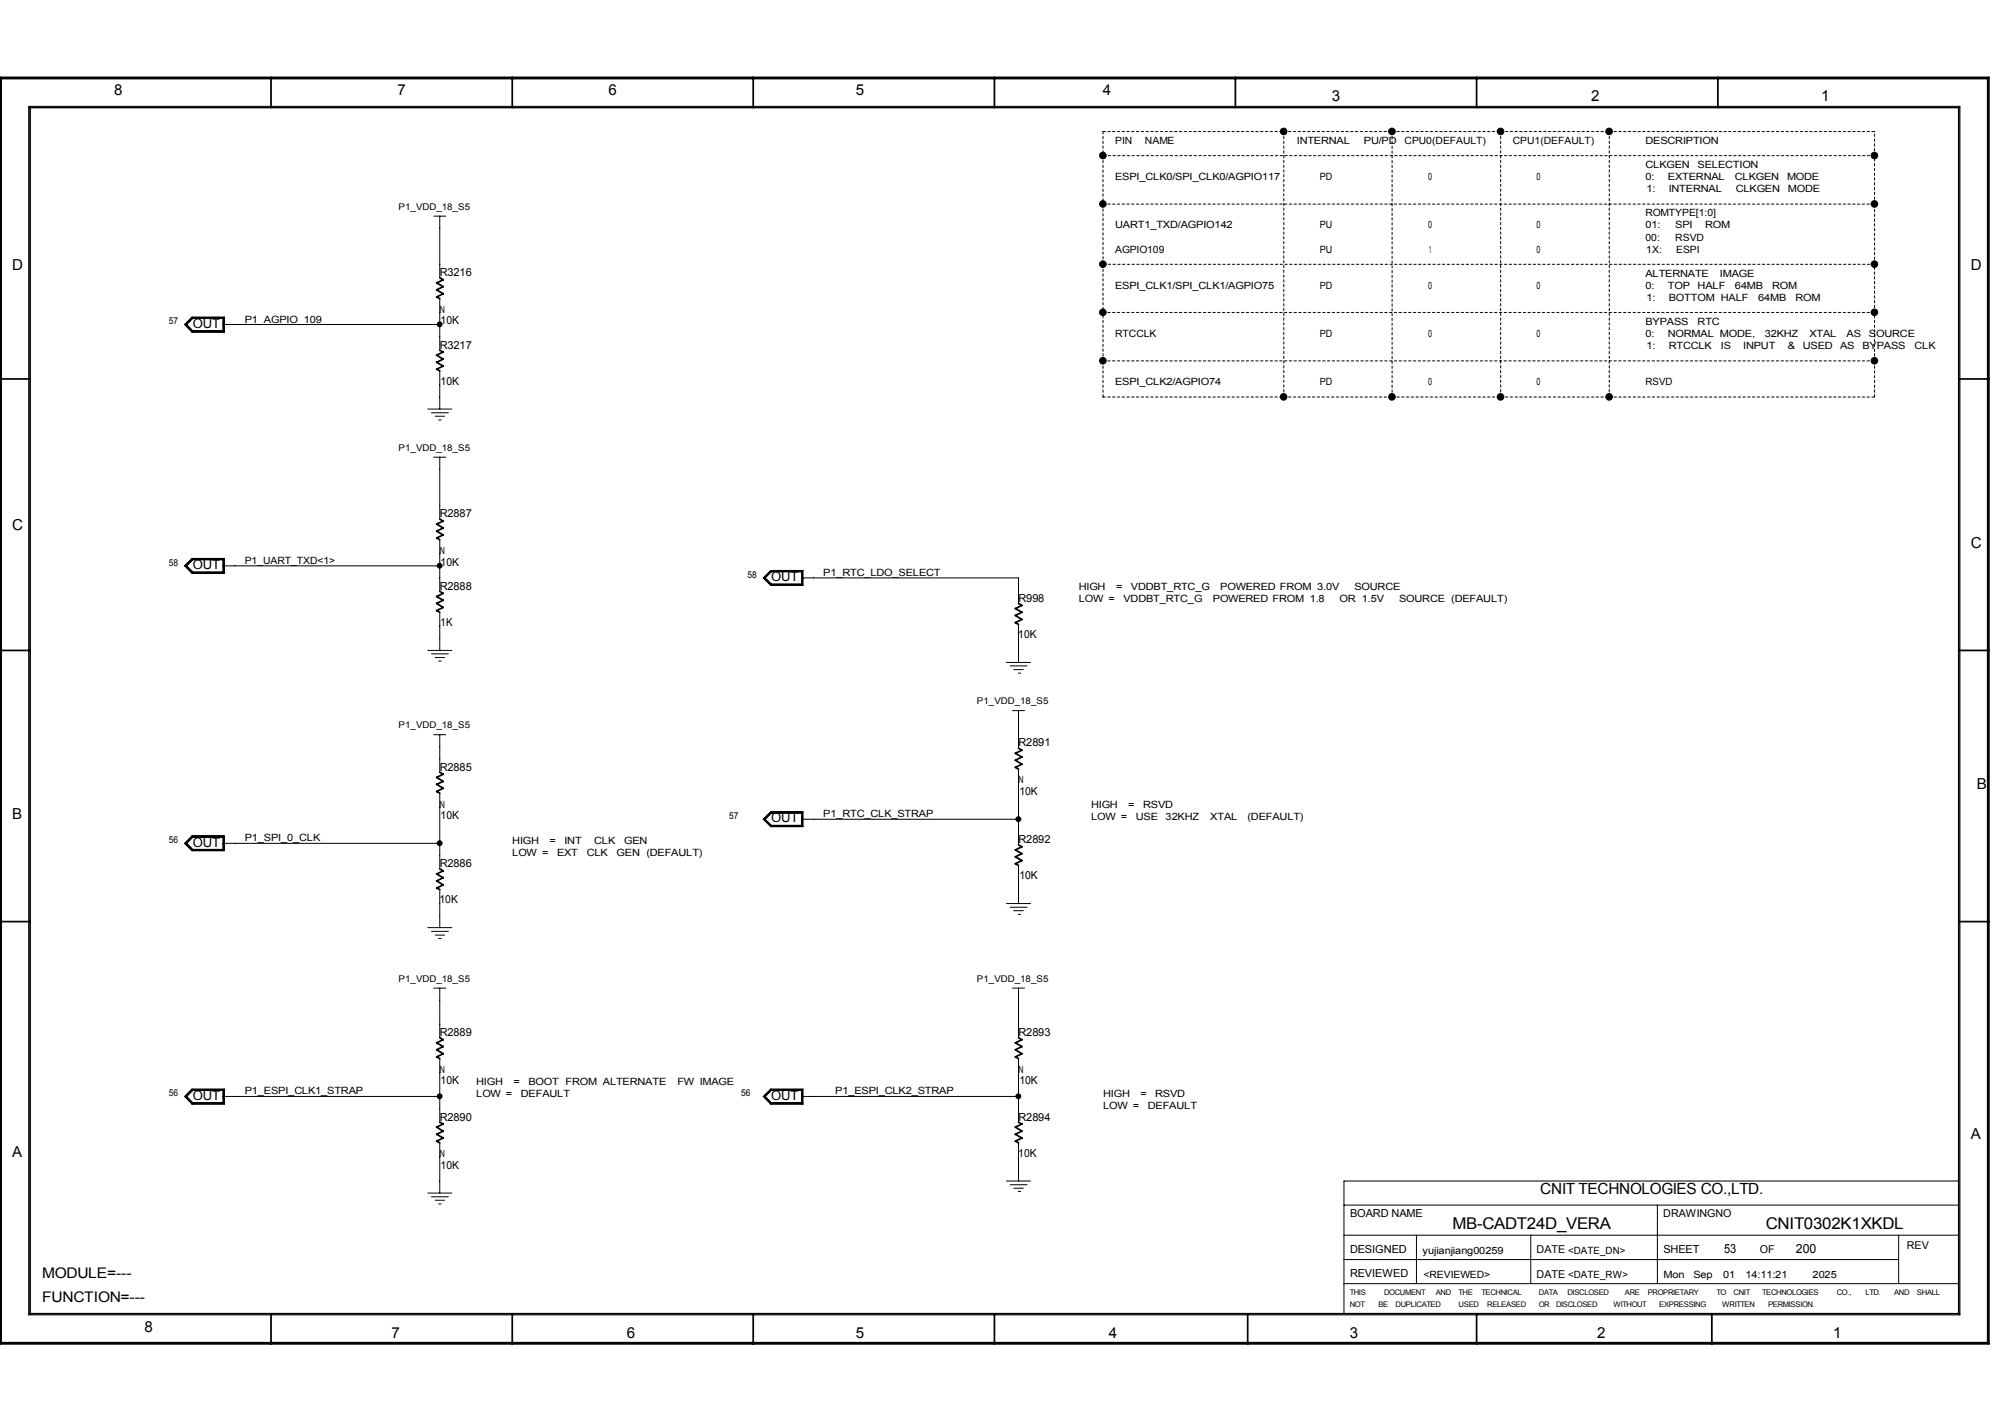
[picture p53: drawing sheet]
<svg xmlns="http://www.w3.org/2000/svg" width="297mm" height="210mm" viewBox="0 0 297 210" stroke-linecap="round" stroke-linejoin="round" font-family="sans-serif">
<defs><g id="words">
<g font-size="2.4">
<text x="214.6" y="181.5">MB-CADT24D_VERA</text>
<text x="260.9" y="181.5">CNIT0302K1XKDL</text>
</g>
<text font-size="2.3" x="227.6" y="176.3">CNIT TECHNOLOGIES CO.,LTD.</text>
<g font-size="2.2">
<text x="16.9" y="14.1">8</text>
<text x="58.8" y="14.1">7</text>
<text x="89.9" y="14.1">6</text>
<text x="126.4" y="14.1">5</text>
<text x="163" y="14.1">4</text>
<text x="196.8" y="15">3</text>
<text x="235.1" y="15">2</text>
<text x="269.1" y="15">1</text>
<text x="1.8" y="39.9">D</text>
<text x="291.2" y="39.9">D</text>
<text x="1.8" y="78.2">C</text>
<text x="291.2" y="80.9">C</text>
<text x="292.1" y="116.5">B</text>
<text x="1.8" y="121">B</text>
<text x="1.8" y="170.8">A</text>
<text x="291.2" y="168.2">A</text>
<text x="6.2" y="188.7">MODULE=---</text>
<text x="6.2" y="192.2">FUNCTION=---</text>
<text x="21.3" y="196.6">8</text>
<text x="57.9" y="197.5">7</text>
<text x="92.6" y="197.5">6</text>
<text x="126.4" y="197.5">5</text>
<text x="163.9" y="197.5">4</text>
<text x="199.5" y="197.5">3</text>
<text x="236" y="197.5">2</text>
<text x="270.9" y="197.5">1</text>
</g>
<g font-size="1.9">
<text x="28.5" y="48.4">OUT</text>
<text x="28.5" y="84.1">OUT</text>
<text x="114" y="85.9">OUT</text>
<text x="28.5" y="125">OUT</text>
<text x="114" y="121.5">OUT</text>
<text x="28.5" y="162.4">OUT</text>
<text x="114" y="162.4">OUT</text>
<text x="254.7" y="185">53</text>
<text x="265.4" y="185">200</text>
</g>
<g font-size="1.6">
<text x="65" y="40.8">R3216</text>
<text x="65.1" y="47.9">10K</text>
<text x="65" y="51.5">R3217</text>
<text x="65.1" y="56.8">10K</text>
<text x="65" y="76.4">R2887</text>
<text x="65.1" y="83.5">10K</text>
<text x="65" y="87.1">R2888</text>
<text x="150.5" y="88.9">R998</text>
<text x="65.1" y="92.4">1K</text>
<text x="150.5" y="94.2">10K</text>
<text x="65" y="113.8">R2885</text>
<text x="150.5" y="110.2">R2891</text>
<text x="150.6" y="117.4">10K</text>
<text x="65.1" y="120.9">10K</text>
<text x="150.5" y="124.5">R2892</text>
<text x="65" y="128.1">R2886</text>
<text x="150.6" y="129.8">10K</text>
<text x="64.9" y="133.4">10K</text>
<text x="65" y="153">R2889</text>
<text x="150.5" y="153">R2893</text>
<text x="65.1" y="160.1">10K</text>
<text x="150.6" y="160.1">10K</text>
<text x="65" y="165.5">R2890</text>
<text x="150.5" y="165.5">R2894</text>
<text x="65.1" y="172.6">10K</text>
<text x="150.5" y="170.8">10K</text>
<text x="199.5" y="179.7">BOARD NAME</text>
<text x="245.8" y="179.7">DRAWINGNO</text>
<text x="199.5" y="185.1">DESIGNED</text>
<text x="227.1" y="185.1">DATE &lt;DATE_DN&gt;</text>
<text x="245.8" y="185">SHEET</text>
<text x="260" y="185.1">OF</text>
<text x="281.7" y="184.4">REV</text>
<text x="199.5" y="188.6">REVIEWED</text>
<text x="227.1" y="188.7">DATE &lt;DATE_RW&gt;</text>
</g>
<g font-size="1.5">
<text x="164.8" y="21.3">PIN</text>
<text x="169.2" y="21.3">NAME</text>
<text x="191.6" y="21.3">INTERNAL</text>
<text x="201.5" y="21.3">PU/PD</text>
<text x="207.5" y="21.3">CPU0(DEFAULT)</text>
<text x="223.5" y="21.3">CPU1(DEFAULT)</text>
<text x="243.1" y="21.3">DESCRIPTION</text>
<text x="164.8" y="26.6">ESPI_CLK0/SPI_CLK0/AGPIO117</text>
<text x="195" y="26.6">PD</text>
<text x="211" y="26.6">0</text>
<text x="227" y="26.6">0</text>
<text x="243.1" y="24.8">CLKGEN</text>
<text x="243.1" y="26.6">0:</text>
<text x="243.3" y="28.4">1:</text>
<text x="246.4" y="26.6">EXTERNAL</text>
<text x="246.6" y="28.4">INTERNAL</text>
<text x="250.8" y="24.8">SELECTION</text>
<text x="256.4" y="26.6">CLKGEN</text>
<text x="256.5" y="28.4">CLKGEN</text>
<text x="264.1" y="26.6">MODE</text>
<text x="264.2" y="28.4">MODE</text>
<text x="164.8" y="33.7">UART1_TXD/AGPIO142</text>
<text x="195" y="33.7">PU</text>
<text x="211" y="33.7">0</text>
<text x="227" y="33.7">0</text>
<text x="243.1" y="32">ROMTYPE[1:0]</text>
<text x="243.1" y="35.5">00:</text>
<text x="243.1" y="33.7">01:</text>
<text x="247.5" y="35.5">RSVD</text>
<text x="247.5" y="33.7">SPI</text>
<text x="251.9" y="33.7">ROM</text>
<text x="164.8" y="37.3">AGPIO109</text>
<text x="195" y="37.3">PU</text>
<text x="211.2" y="37.3">1</text>
<text x="227" y="37.3">0</text>
<text x="243.1" y="40.9">ALTERNATE</text>
<text x="243.3" y="37.3">1X:</text>
<text x="247.7" y="37.3">ESPI</text>
<text x="254.1" y="40.9">IMAGE</text>
<text x="36.2" y="47.6">P1_AGPIO_109</text>
<text x="65" y="46.2">N</text>
<text x="164.8" y="42.6">ESPI_CLK1/SPI_CLK1/AGPIO75</text>
<text x="195" y="42.6">PD</text>
<text x="211" y="42.6">0</text>
<text x="227" y="42.6">0</text>
<text x="243.1" y="42.6">0:</text>
<text x="243.1" y="48">BYPASS</text>
<text x="243.3" y="44.4">1:</text>
<text x="246.4" y="42.6">TOP</text>
<text x="246.6" y="44.4">BOTTOM HALF</text>
<text x="250.8" y="42.6">HALF</text>
<text x="250.8" y="48">RTC</text>
<text x="256.4" y="42.6">64MB</text>
<text x="259.8" y="44.4">64MB</text>
<text x="261.9" y="42.6">ROM</text>
<text x="265.3" y="44.4">ROM</text>
<text x="164.8" y="49.8">RTCCLK</text>
<text x="195" y="49.8">PD</text>
<text x="211" y="49.8">0</text>
<text x="227" y="49.8">0</text>
<text x="243.1" y="49.8">0:</text>
<text x="243.3" y="51.6">1:</text>
<text x="246.4" y="49.8">NORMAL MODE,</text>
<text x="246.6" y="51.6">RTCCLK</text>
<text x="254.3" y="51.6">IS</text>
<text x="257.6" y="51.6">INPUT</text>
<text x="260.8" y="49.8">32KHZ</text>
<text x="264.2" y="51.6">&amp;</text>
<text x="266.4" y="51.6">USED</text>
<text x="267.4" y="49.8">XTAL</text>
<text x="271.9" y="51.6">AS</text>
<text x="272.9" y="49.8">AS</text>
<text x="275.2" y="51.6">BYPASS</text>
<text x="276.2" y="49.8">SOURCE</text>
<text x="282.9" y="51.6">CLK</text>
<text x="164.8" y="56.9">ESPI_CLK2/AGPIO74</text>
<text x="195" y="56.9">PD</text>
<text x="211" y="56.9">0</text>
<text x="227" y="56.9">0</text>
<text x="243.1" y="56.9">RSVD</text>
<text x="36.2" y="83.3">P1_UART_TXD&lt;1&gt;</text>
<text x="65" y="81.8">N</text>
<text x="121.6" y="85.1">P1_RTC_LDO_SELECT</text>
<text x="159.4" y="88.9">LOW =</text>
<text x="159.4" y="87.2">HIGH</text>
<text x="164.9" y="87.2">=</text>
<text x="166" y="88.9">VDDBT_RTC_G</text>
<text x="167.1" y="87.2">VDDBT_RTC_G</text>
<text x="179.2" y="88.9">POWERED FROM 1.8</text>
<text x="180.3" y="87.2">POWERED FROM 3.0V</text>
<text x="197.9" y="88.9">OR 1.5V</text>
<text x="200.1" y="87.2">SOURCE</text>
<text x="206.7" y="88.9">SOURCE (DEFAULT)</text>
<text x="65" y="119.3">N</text>
<text x="150.5" y="115.7">N</text>
<text x="161.2" y="119.3">HIGH</text>
<text x="166.7" y="119.3">=</text>
<text x="168.9" y="119.3">RSVD</text>
<text x="36.2" y="124.2">P1_SPI_0_CLK</text>
<text x="75.7" y="124.6">HIGH</text>
<text x="81.2" y="124.6">=</text>
<text x="83.4" y="124.6">INT</text>
<text x="87.8" y="124.6">CLK</text>
<text x="92.2" y="124.6">GEN</text>
<text x="121.6" y="120.7">P1_RTC_CLK_STRAP</text>
<text x="161.2" y="121">LOW =</text>
<text x="167.8" y="121">USE</text>
<text x="172.2" y="121">32KHZ</text>
<text x="178.8" y="121">XTAL</text>
<text x="184.3" y="121">(DEFAULT)</text>
<text x="75.7" y="126.4">LOW =</text>
<text x="82.3" y="126.4">EXT</text>
<text x="86.7" y="126.4">CLK</text>
<text x="91.1" y="126.4">GEN (DEFAULT)</text>
<text x="36.2" y="161.6">P1_ESPI_CLK1_STRAP</text>
<text x="65" y="158.4">N</text>
<text x="70.4" y="162">LOW =</text>
<text x="70.4" y="160.2">HIGH</text>
<text x="75.9" y="160.2">=</text>
<text x="77" y="162">DEFAULT</text>
<text x="78.1" y="160.2">BOOT FROM ALTERNATE</text>
<text x="100.1" y="160.2">FW IMAGE</text>
<text x="123.4" y="161.6">P1_ESPI_CLK2_STRAP</text>
<text x="150.5" y="158.4">N</text>
<text x="163" y="162">HIGH</text>
<text x="168.5" y="162">=</text>
<text x="170.7" y="162">RSVD</text>
<text x="163" y="163.8">LOW =</text>
<text x="169.6" y="163.8">DEFAULT</text>
<text x="65" y="170.9">N</text>
<text x="210.2" y="185.1">yujianjiang00259</text>
<text x="210.3" y="188.7">&lt;REVIEWED&gt;</text>
<text x="245.8" y="188.7">Mon</text>
<text x="250.2" y="188.7">Sep</text>
<text x="254.6" y="188.7">01</text>
<text x="257.9" y="188.7">14:11:21</text>
<text x="267.8" y="188.7">2025</text>
</g>
<g font-size="1.4">
<text x="58.9" y="31">P1_VDD_18_S5</text>
<text x="24.9" y="47.9">57</text>
<text x="58.9" y="66.6">P1_VDD_18_S5</text>
<text x="24.9" y="83.5">58</text>
<text x="110.4" y="85.3">58</text>
<text x="58.9" y="107.6">P1_VDD_18_S5</text>
<text x="144.4" y="104">P1_VDD_18_S5</text>
<text x="24.9" y="124.5">56</text>
<text x="107.7" y="121">57</text>
<text x="58.9" y="145">P1_VDD_18_S5</text>
<text x="144.4" y="145">P1_VDD_18_S5</text>
<text x="24.9" y="161.9">56</text>
<text x="109.5" y="161.9">56</text>
</g>
<g font-size="1.1">
<text x="199.4" y="191.3">THIS</text>
<text x="204.5" y="191.3">DOCUMENT</text>
<text x="212.1" y="191.3">AND</text>
<text x="215.5" y="191.3">THE</text>
<text x="218.9" y="191.3">TECHNICAL</text>
<text x="227.4" y="191.3">DATA</text>
<text x="231.6" y="191.3">DISCLOSED</text>
<text x="240.1" y="191.3">ARE</text>
<text x="243.5" y="191.3">PROPRIETARY</text>
<text x="253.6" y="191.3">TO</text>
<text x="256.2" y="191.3">CNIT</text>
<text x="260.4" y="191.3">TECHNOLOGIES</text>
<text x="271.4" y="191.3">CO.,</text>
<text x="275.6" y="191.3">LTD.</text>
<text x="279.9" y="191.3">AND</text>
<text x="283.3" y="191.3">SHALL</text>
<text x="199.4" y="193.1">NOT</text>
<text x="203.7" y="193.1">BE</text>
<text x="206.2" y="193.1">DUPLICATED</text>
<text x="215.5" y="193.1">USED</text>
<text x="219.8" y="193.1">RELEASED</text>
<text x="227.4" y="193.1">OR</text>
<text x="229.9" y="193.1">DISCLOSED</text>
<text x="238.4" y="193.1">WITHOUT</text>
<text x="245.2" y="193.1">EXPRESSING</text>
<text x="254.5" y="193.1">WRITTEN</text>
<text x="261.2" y="193.1">PERMISSION.</text>
</g>
</g></defs>
<g fill="none" stroke="#000" stroke-width=".25">
<path d="M0 11.4h293.9v187.1h-293.9zM.2 11.6h293.5v186.7h-293.5zM4.4 15.9h285v178.1h-285zM40 11.4v4.5M75.7 11.4v4.5M111.3 11.4v4.5M146.9 11.4v4.5M182.5 11.4v4.5M218.2 11.4v4.5M253.8 11.4v4.5M0 56h4.4M65 51.7l.5 .3-1 .5 1 .5-1 .5 1 .6-1 .4 .5 .3"/>
<path d="M65 41l.5 .3-1 .5 1 .5-1 .5 1 .6-1 .5 .5 .2M289.4 56h4.5M65 76.7l.5 .3-1 .4 1 .6-1 .4 1 .6-1 .5 .5 .2M0 96.1h4.4M65 87.3l.5 .3-1 .5 1 .5-1 .5 1 .6-1 .5 .5 .2M150.5 89.1l.5 .3-1 .5 1 .5-1 .5 1 .6-1 .4 .5 .3M289.4 96.1h4.5M65 114l.5 .3-1 .5 1 .6-1 .4 1 .6-1 .5 .5 .2M150.5 110.5l.5 .3-1 .5 1 .5-1 .5 1 .6-1 .4 .5 .3M0 136.1h4.4M65 128.3l.5 .3-1 .5 1 .5-1 .5 1 .6-1 .4 .5 .3M150.5 124.8l.5 .3-1 .4 1 .6-1 .4 1 .6-1 .5 .5 .2"/>
<path d="M289.4 136.1h4.5M65 153.2l.5 .3-1 .5 1 .6-1 .4 1 .6-1 .5 .5 .2M150.5 153.2l.5 .3-1 .5 1 .6-1 .4 1 .6-1 .5 .5 .2M65 165.7l.5 .3-1 .5 1 .5-1 .5 1 .6-1 .4 .5 .3M150.5 165.7l.5 .3-1 .5 1 .5-1 .5 1 .6-1 .4 .5 .3M40 194v4.5M75.7 194v4.5M111.3 194v4.5M146.9 194v4.5M184.4 194v4.5M218.2 194v4.5M252.9 194v4.5"/>
</g>
<g fill="none" stroke="#000" stroke-width=".15" stroke-dasharray=".4 .4 .4 .4 .4 .4 .4 .4">
<path d="M163 19.4v3.6M163 19.4h26.7M189.7 19.4h16M189.7 19.4v39.2M205.7 19.4h16M221.7 19.4h16.1M221.7 19.4v39.2M237.8 19.4h39.2M237.8 19.4v39.2M163 23v7.1M163 30.1h114M163 30.1v8.9"/>
<path d="M163 39v7.1M277 23v-3.6M277 23h-114M277 30.1v-7.1M277 39v-8.9M277 39h-114M163 58.6h26.7M163 46.1h114M163 58.6v-5.3M163 53.3v-7.2M163 53.3h114M189.7 58.6h16"/>
<path d="M205.7 58.6v-39.2M205.7 58.6h16M221.7 58.6h16.1M237.8 58.6h39.2M277 46.1v-7.1M277 53.3v-7.2M277 58.6v-5.3"/>
</g>
<g fill="none" stroke="#000" stroke-width=".15">
<path d="M4.2 15.7h285.4v178.5h-285.4zM64.1 31.9h1.8M65 31.9v9.1M27.3 47.9l1.1-1.1h4.7v2.3h-4.7zM27.5 47.9l.9-.9h4.6v1.9h-4.6zM27.6 47.9l.9-.9h4.4v1.9h-4.4zM28.4 46.9h4.7v2.1h-4.7l-1-1.1zM32.9 47.9h32.1M65 44.1v7.6M65 54.8v5.6M63.2 60.4h3.6M63.8 61h2.5"/>
<path d="M64.1 67.5h1.8M64.3 61.5h1.4M64.8 62h.4M65 67.5v9.2M65 79.7v7.6M27.3 83.6l1.1-1.1h4.7v2.2h-4.7zM27.6 83.6l.9-.9h4.4v1.8h-4.4zM28.4 82.5h4.7v2.1h-4.7l-1-1zM28.4 82.6h4.6v1.9h-4.6l-.9-.9zM32.9 83.6h32.1M63.2 96.1h3.6M63.8 96.6h2.5"/>
<path d="M64.3 97.1h1.4M64.8 97.6h.4M65 90.4v5.7M112.9 85.3l1-1h4.7v2.1h-4.7zM113.1 85.3l.9-.8h4.4v1.7h-4.4zM113.9 84.2h4.8v2.2h-4.8l-1.1-1.1zM114 84.4h4.5v1.9h-4.5l-1-1zM118.4 85.3h32.1v3.8M148.7 97.8h3.6M149.3 98.3h2.5M149.8 98.9h1.4M150.5 99.4h.3"/>
<path d="M150.5 92.2v5.6M64.1 108.5h1.8M65 108.5v5.5M65 117.1v11.2M113.9 119.9h4.8v2.2h-4.8l-1.1-1.1zM149.6 104.9h1.8M150.5 104.9v5.6M150.5 113.6v11.2M27.6 124.5l.9-.8h4.4v1.7h-4.4zM28.4 123.4h4.7v2.2h-4.7l-1.1-1.1zM28.4 123.5h4.7v2.1h-4.7l-1-1.1zM28.4 123.6h4.6v1.9h-4.6l-.9-1z"/>
<path d="M32.9 124.5h32.1M63.2 137h3.6M63.8 137.5h2.5M64.3 138.1h1.4M64.8 138.6h.4M65 131.4v5.6M112.9 121l1-1.1h4.7v2.1h-4.7zM113.1 121l.9-.9h4.4v1.8h-4.4zM114 120h4.5v1.9h-4.5l-1-.9zM118.4 121h32.1M148.7 133.4h3.6M149.3 134h2.5"/>
<path d="M149.8 134.5h1.4M150.5 135h.3M150.5 127.8v5.6M64.1 145.9h1.8M65 145.9v7.3M65 156.3v9.4M149.6 145.9h1.8M150.5 145.9v7.3M150.5 156.3v9.4M27.3 161.9l1.1-1.1h4.7v2.3h-4.7zM27.5 161.9l.9-.9h4.6v1.9h-4.6zM27.6 161.9l.9-.9h4.4v1.9h-4.4z"/>
<path d="M28.4 160.9h4.7v2.1h-4.7l-1-1.1zM32.9 161.9h32.1M63.2 176.2h3.6M63.8 176.7h2.5M64.3 177.2h1.4M64.8 177.8h.4M65 168.8v7.4M112.8 161.9l1.1-1.1h4.8v2.3h-4.8zM112.9 161.9l1-1h4.7v2.1h-4.7zM113 161.9l1-.9h4.5v1.9h-4.5zM113.1 161.9l.9-.9h4.4v1.9h-4.4zM118.4 161.9h32.1"/>
<path d="M148.7 174.4h3.6M149.3 175h2.5M149.8 175.5h1.4M150.5 176h.3M150.5 168.8v5.6M198.6 178h90.8M244.9 178v11.6M289.4 174.4h-90.8v19.6M198.6 189.6h90.8M198.6 186h81.9M198.6 182.4h90.8M209.3 182.4v7.2"/>
<path d="M226.2 182.4v7.2M280.5 182.4v7.2"/>
</g>
<g fill="#000" stroke="#000" stroke-width=".15">
<circle cx="189.7" cy="19.4" r=".49"/>
<circle cx="205.7" cy="19.4" r=".49"/>
<circle cx="221.7" cy="19.4" r=".49"/>
<circle cx="237.8" cy="19.4" r=".49"/>
<circle cx="163" cy="30.1" r=".49"/>
<circle cx="163" cy="23" r=".49"/>
<circle cx="163" cy="39" r=".49"/>
<circle cx="277" cy="30.1" r=".49"/>
<circle cx="277" cy="23" r=".49"/>
<circle cx="277" cy="39" r=".49"/>
<circle cx="65" cy="47.9" r=".36"/>
<circle cx="163" cy="53.3" r=".49"/>
<circle cx="163" cy="46.1" r=".49"/>
<circle cx="189.7" cy="58.6" r=".49"/>
<circle cx="205.7" cy="58.6" r=".49"/>
<circle cx="221.7" cy="58.6" r=".49"/>
<circle cx="237.8" cy="58.6" r=".49"/>
<circle cx="277" cy="53.3" r=".49"/>
<circle cx="277" cy="46.1" r=".49"/>
<circle cx="65" cy="83.5" r=".36"/>
<circle cx="65" cy="124.5" r=".36"/>
<circle cx="150.5" cy="121" r=".36"/>
<circle cx="65" cy="161.9" r=".36"/>
<circle cx="150.5" cy="161.9" r=".36"/>
</g>
<use href="#words"/>
</svg>
